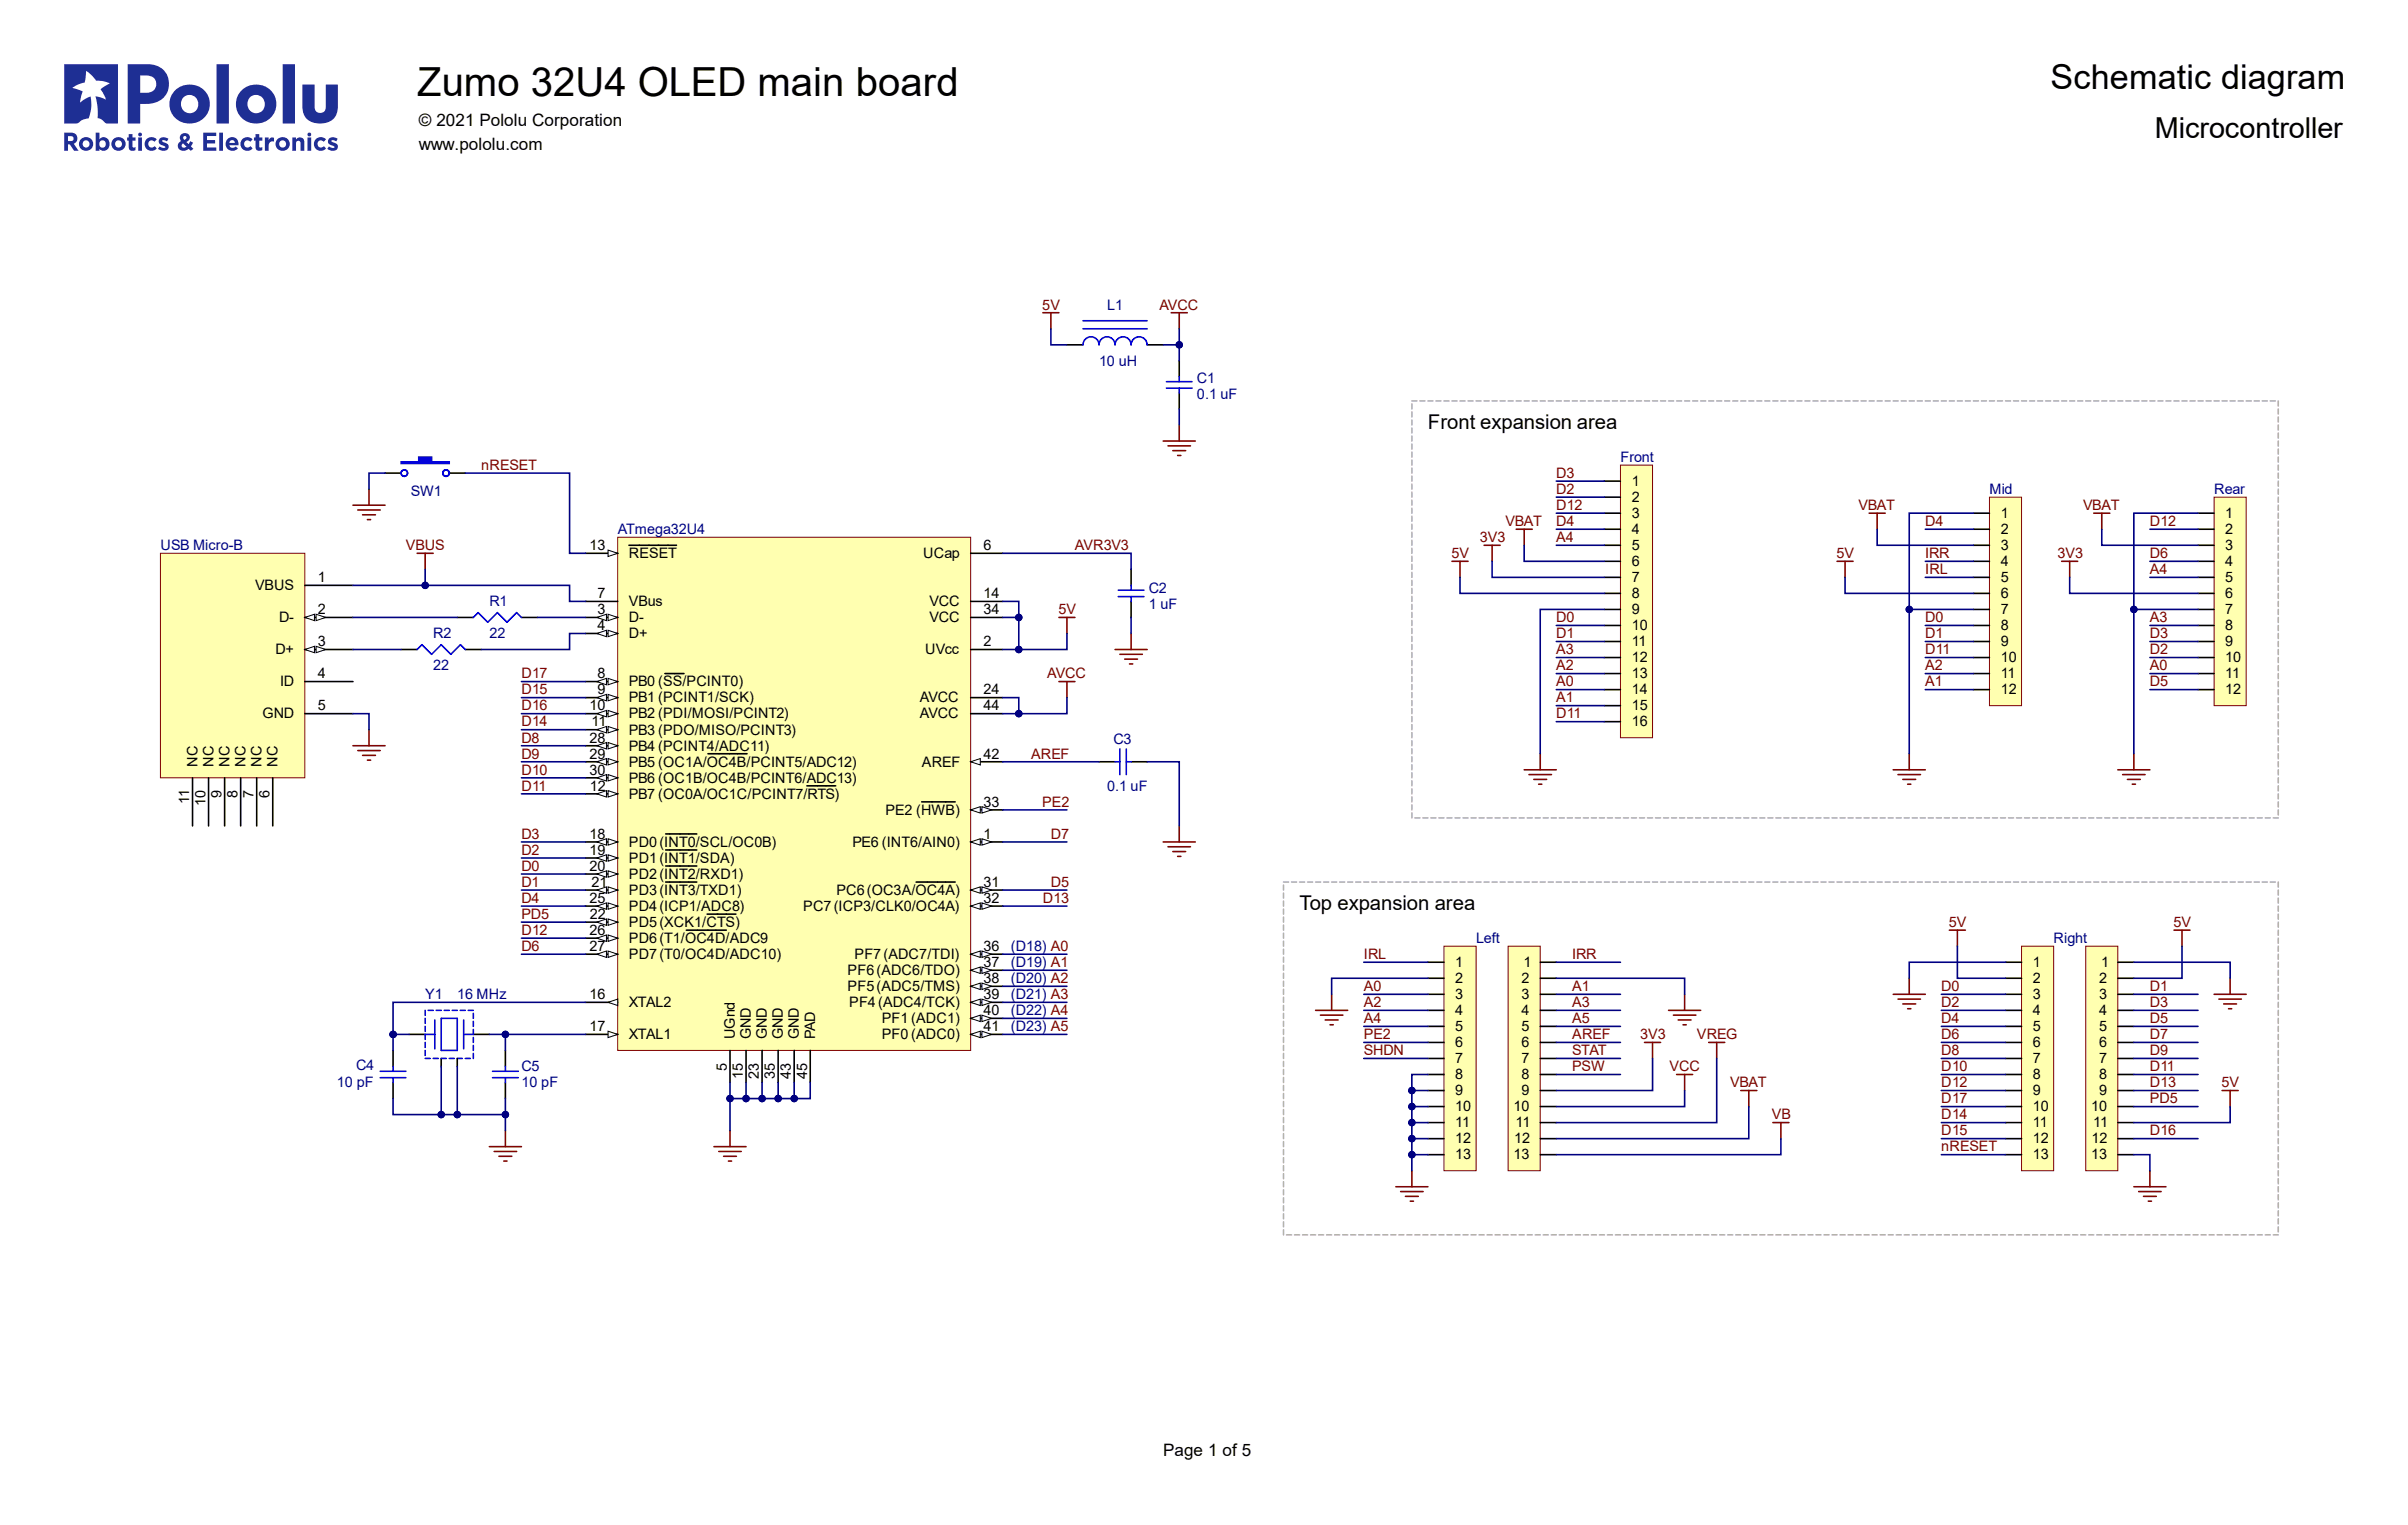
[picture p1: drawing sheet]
<svg xmlns="http://www.w3.org/2000/svg" width="381mm" height="241mm" viewBox="0 0 381 241" stroke-linecap="round" stroke-linejoin="round" font-family="sans-serif">
<defs><g id="words">
<text font-size="9.4" fill="#1e2f94" x="10.2" y="19.5">R</text>
<text font-size="6.3" x="66" y="15.1">Zumo 32U4 OLED main board</text>
<text font-size="5.4" x="324.4" y="14">Schematic diagram</text>
<text font-size="4.6" x="340.9" y="21.9">Microcontroller</text>
<g font-size="3.2">
<text x="225.9" y="67.8">Front expansion area</text>
<text x="205.6" y="144">Top expansion area</text>
</g>
<g font-size="2.7">
<text x="66.3" y="23.8">www.pololu.com</text>
<text x="66.3" y="20">© 2021 Pololu Corporation</text>
<text x="184" y="230.3">Page 1 of 5</text>
</g>
<g font-size="2.3" fill="#800000">
<text x="164.9" y="49">5V</text>
<text x="183.5" y="49">AVCC</text>
<text x="76.2" y="74.4">nRESET</text>
<text x="246.2" y="75.6">D3</text>
<text x="238.2" y="83.2">VBAT</text>
<text x="246.2" y="78.2">D2</text>
<text x="246.2" y="83.2">D4</text>
<text x="246.2" y="80.7">D12</text>
<text x="294" y="80.7">VBAT</text>
<text x="304.6" y="83.2">D4</text>
<text x="329.6" y="80.7">VBAT</text>
<text x="340.2" y="83.2">D12</text>
<text x="64.2" y="87">VBUS</text>
<text x="170.1" y="87">AVR3V3</text>
<text x="229.7" y="88.3">5V</text>
<text x="234.1" y="85.8">3V3</text>
<text x="246.2" y="85.8">A4</text>
<text x="290.6" y="88.3">5V</text>
<text x="304.6" y="88.3">IRR</text>
<text x="325.5" y="88.3">3V3</text>
<text x="340.2" y="88.3">D6</text>
<text x="304.6" y="90.8">IRL</text>
<text x="340.2" y="90.8">A4</text>
<text x="167.5" y="97.2">5V</text>
<text x="246.2" y="98.5">D0</text>
<text x="246.2" y="101">D1</text>
<text x="304.6" y="98.5">D0</text>
<text x="304.6" y="101">D1</text>
<text x="340.2" y="101">D3</text>
<text x="340.2" y="98.5">A3</text>
<text x="82.5" y="107.3">D17</text>
<text x="165.7" y="107.3">AVCC</text>
<text x="246.2" y="106.1">A2</text>
<text x="246.2" y="103.5">A3</text>
<text x="304.6" y="103.5">D11</text>
<text x="304.6" y="106.1">A2</text>
<text x="340.2" y="103.5">D2</text>
<text x="340.2" y="106.1">A0</text>
<text x="82.5" y="112.4">D16</text>
<text x="82.5" y="109.9">D15</text>
<text x="246.2" y="108.6">A0</text>
<text x="246.2" y="113.7">D11</text>
<text x="246.2" y="111.1">A1</text>
<text x="304.6" y="108.6">A1</text>
<text x="340.2" y="108.6">D5</text>
<text x="82.5" y="115">D14</text>
<text x="82.5" y="117.5">D8</text>
<text x="82.5" y="120">D9</text>
<text x="82.5" y="122.6">D10</text>
<text x="82.5" y="125.1">D11</text>
<text x="163.1" y="120">AREF</text>
<text x="164.9" y="127.6">PE2</text>
<text x="82.5" y="132.7">D3</text>
<text x="82.5" y="135.3">D2</text>
<text x="82.5" y="137.8">D0</text>
<text x="166.3" y="132.7">D7</text>
<text x="82.5" y="140.3">D1</text>
<text x="82.5" y="142.9">D4</text>
<text x="165" y="142.9">D13</text>
<text x="166.3" y="140.3">D5</text>
<text x="82.5" y="145.4">PD5</text>
<text x="82.5" y="147.9">D12</text>
<text x="308.3" y="146.7">5V</text>
<text x="343.9" y="146.7">5V</text>
<text x="82.5" y="150.5">D6</text>
<text x="215.8" y="151.7">IRL</text>
<text x="248.8" y="151.7">IRR</text>
<text x="215.8" y="156.8">A0</text>
<text x="215.8" y="159.4">A2</text>
<text x="215.8" y="161.9">A4</text>
<text x="248.8" y="156.8">A1</text>
<text x="248.8" y="159.4">A3</text>
<text x="248.8" y="161.9">A5</text>
<text x="307.2" y="156.8">D0</text>
<text x="307.2" y="159.4">D2</text>
<text x="307.2" y="161.9">D4</text>
<text x="340.2" y="156.8">D1</text>
<text x="340.2" y="159.4">D3</text>
<text x="340.2" y="161.9">D5</text>
<text x="215.8" y="167">SHDN</text>
<text x="215.8" y="164.4">PE2</text>
<text x="248.8" y="167">STAT</text>
<text x="248.8" y="164.4">AREF</text>
<text x="259.5" y="164.4">3V3</text>
<text x="268.5" y="164.4">VREG</text>
<text x="307.2" y="164.4">D6</text>
<text x="307.2" y="167">D8</text>
<text x="340.2" y="164.4">D7</text>
<text x="340.2" y="167">D9</text>
<text x="248.8" y="169.5">PSW</text>
<text x="264.2" y="169.5">VCC</text>
<text x="273.7" y="172">VBAT</text>
<text x="307.2" y="169.5">D10</text>
<text x="307.2" y="172">D12</text>
<text x="340.2" y="169.5">D11</text>
<text x="340.2" y="172">D13</text>
<text x="351.5" y="172">5V</text>
<text x="280.3" y="177.1">VB</text>
<text x="307.2" y="177.1">D14</text>
<text x="307.2" y="179.7">D15</text>
<text x="307.2" y="174.6">D17</text>
<text x="340.2" y="179.7">D16</text>
<text x="340.2" y="174.6">PD5</text>
<text x="307.2" y="182.2">nRESET</text>
</g>
<g font-size="2.3" fill="#000080">
<text x="175.2" y="49">L1</text>
<text x="173.9" y="57.9">10 uH</text>
<text x="189.4" y="63.2">0.1 uF</text>
<text x="189.4" y="60.6">C1</text>
<text x="256.4" y="73.1">Front</text>
<text x="65" y="78.4">SW1</text>
<text x="314.8" y="78.2">Mid</text>
<text x="350.3" y="78.2">Rear</text>
<text x="25.4" y="87">USB Micro-B</text>
<text x="97.7" y="84.5">ATmega32U4</text>
<text x="77.4" y="95.9">R1</text>
<text x="181.8" y="93.9">C2</text>
<text x="68.5" y="101">R2</text>
<text x="77.4" y="101">22</text>
<text x="181.8" y="96.4">1 uF</text>
<text x="68.5" y="106.1">22</text>
<text x="176.2" y="117.7">C3</text>
<text x="175.2" y="125.1">0.1 uF</text>
<text x="233.5" y="149.2">Left</text>
<text x="324.9" y="149.2">Right</text>
<text x="159.9" y="150.5">(D18) A0</text>
<text x="159.9" y="153">(D19) A1</text>
<text x="159.9" y="155.6">(D20) A2</text>
<text x="67.3" y="158.1">Y1</text>
<text x="72.3" y="158.1">16 MHz</text>
<text x="159.9" y="158.1">(D21) A3</text>
<text x="159.9" y="160.6">(D22) A4</text>
<text x="159.9" y="163.2">(D23) A5</text>
<text x="53.3" y="172">10 pF</text>
<text x="56.4" y="169.3">C4</text>
<text x="82.5" y="172">10 pF</text>
<text x="82.5" y="169.5">C5</text>
</g>
<g font-size="2.3">
<text x="258.2" y="76.9">1</text>
<text x="258.2" y="79.4">2</text>
<text x="258.2" y="82">3</text>
<text x="316.6" y="82">1</text>
<text x="352.1" y="82">1</text>
<text x="93.2" y="87">13</text>
<text x="99.5" y="88.3">RESET</text>
<text x="146.1" y="88.3">UCap</text>
<text x="155.6" y="87">6</text>
<text x="258.2" y="84.5">4</text>
<text x="258.2" y="87">5</text>
<text x="258.2" y="89.6">6</text>
<text x="316.6" y="84.5">2</text>
<text x="316.6" y="89.6">4</text>
<text x="316.6" y="87">3</text>
<text x="352.1" y="84.5">2</text>
<text x="352.1" y="89.6">4</text>
<text x="352.1" y="87">3</text>
<text x="40.4" y="93.4">VBUS</text>
<text x="50.3" y="92.1">1</text>
<text x="94.5" y="94.7">7</text>
<text x="99.5" y="95.9">VBus</text>
<text x="147.1" y="95.9">VCC</text>
<text x="155.6" y="94.7">14</text>
<text x="258.2" y="92.1">7</text>
<text x="258.2" y="94.7">8</text>
<text x="316.6" y="92.1">5</text>
<text x="316.6" y="94.7">6</text>
<text x="352.1" y="92.1">5</text>
<text x="352.1" y="94.7">6</text>
<text x="44.2" y="98.5">D-</text>
<text x="50.3" y="97.2">2</text>
<text x="94.5" y="97.2">3</text>
<text x="94.5" y="99.7">4</text>
<text x="99.5" y="98.5">D-</text>
<text x="99.5" y="101">D+</text>
<text x="147.1" y="98.5">VCC</text>
<text x="155.6" y="97.2">34</text>
<text x="258.2" y="97.2">9</text>
<text x="258.2" y="99.7">10</text>
<text x="316.6" y="97.2">7</text>
<text x="316.6" y="99.7">8</text>
<text x="352.1" y="97.2">7</text>
<text x="352.1" y="99.7">8</text>
<text x="43.6" y="103.5">D+</text>
<text x="50.3" y="102.3">3</text>
<text x="50.3" y="107.3">4</text>
<text x="94.5" y="107.3">8</text>
<text x="146.4" y="103.5">UVcc</text>
<text x="155.6" y="102.3">2</text>
<text x="258.2" y="102.3">11</text>
<text x="258.2" y="104.8">12</text>
<text x="258.2" y="107.3">13</text>
<text x="316.6" y="102.3">9</text>
<text x="316.6" y="104.8">10</text>
<text x="316.6" y="107.3">11</text>
<text x="352.1" y="102.3">9</text>
<text x="352.1" y="104.8">10</text>
<text x="352.1" y="107.3">11</text>
<text x="41.5" y="113.7">GND</text>
<text x="44.3" y="108.6">ID</text>
<text x="50.3" y="112.4">5</text>
<text x="93.2" y="112.4">10</text>
<text x="94.5" y="109.9">9</text>
<text x="99.5" y="108.6">PB0 (SS/PCINT0)</text>
<text x="99.5" y="111.1">PB1 (PCINT1/SCK)</text>
<text x="99.5" y="113.7">PB2 (PDI/MOSI/PCINT2)</text>
<text x="145.5" y="111.1">AVCC</text>
<text x="145.5" y="113.7">AVCC</text>
<text x="155.6" y="109.9">24</text>
<text x="155.6" y="112.4">44</text>
<text x="258.2" y="109.9">14</text>
<text x="258.2" y="112.4">15</text>
<text x="316.6" y="109.9">12</text>
<text x="352.1" y="109.9">12</text>
<text x="93.2" y="117.5">28</text>
<text x="93.6" y="115">11</text>
<text x="99.5" y="116.2">PB3 (PDO/MISO/PCINT3)</text>
<text x="99.5" y="118.8">PB4 (PCINT4/ADC11)</text>
<text x="258.2" y="115">16</text>
<text x="31.2" y="121.3" transform="rotate(-90 31.2 121.3)">NC</text>
<text x="33.8" y="121.3" transform="rotate(-90 33.8 121.3)">NC</text>
<text x="36.3" y="121.3" transform="rotate(-90 36.3 121.3)">NC</text>
<text x="38.8" y="121.3" transform="rotate(-90 38.8 121.3)">NC</text>
<text x="41.4" y="121.3" transform="rotate(-90 41.4 121.3)">NC</text>
<text x="43.9" y="121.3" transform="rotate(-90 43.9 121.3)">NC</text>
<text x="93.2" y="120">29</text>
<text x="93.2" y="122.6">30</text>
<text x="93.3" y="125.1">12</text>
<text x="99.5" y="121.3">PB5 (OC1A/OC4B/PCINT5/ADC12)</text>
<text x="99.5" y="123.8">PB6 (OC1B/OC4B/PCINT6/ADC13)</text>
<text x="145.9" y="121.3">AREF</text>
<text x="155.6" y="120">42</text>
<text x="30" y="127.2" transform="rotate(-90 30 127.2)">11</text>
<text x="32.5" y="127.6" transform="rotate(-90 32.5 127.6)">10</text>
<text x="35" y="126.3" transform="rotate(-90 35 126.3)">9</text>
<text x="37.6" y="126.3" transform="rotate(-90 37.6 126.3)">8</text>
<text x="40.1" y="126.3" transform="rotate(-90 40.1 126.3)">7</text>
<text x="42.6" y="126.3" transform="rotate(-90 42.6 126.3)">6</text>
<text x="99.5" y="126.4">PB7 (OC0A/OC1C/PCINT7/RTS)</text>
<text x="140.1" y="128.9">PE2 (HWB)</text>
<text x="155.6" y="127.6">33</text>
<text x="93.2" y="137.8">20</text>
<text x="93.2" y="132.7">18</text>
<text x="93.2" y="135.3">19</text>
<text x="99.5" y="134">PD0(INT0/SCL/OC0B)</text>
<text x="99.5" y="136.5">PD1(INT1/SDA)</text>
<text x="134.9" y="134">PE6 (INT6/AIN0)</text>
<text x="155.6" y="132.7">1</text>
<text x="93.2" y="142.9">25</text>
<text x="93.6" y="140.3">21</text>
<text x="99.5" y="139.1">PD2(INT2/RXD1)</text>
<text x="99.5" y="141.6">PD3(INT3/TXD1)</text>
<text x="132.3" y="141.6">PC6(OC3A/OC4A)</text>
<text x="155.6" y="140.3">31</text>
<text x="155.6" y="142.9">32</text>
<text x="93.2" y="147.9">26</text>
<text x="93.3" y="145.4">22</text>
<text x="99.5" y="146.7">PD5(XCK1/CTS)</text>
<text x="99.5" y="144.1">PD4(ICP1/ADC8)</text>
<text x="99.5" y="149.2">PD6(T1/OC4D/ADC9</text>
<text x="127.1" y="144.1">PC7(ICP3/CLK0/OC4A)</text>
<text x="93.2" y="150.5">27</text>
<text x="99.5" y="151.7">PD7(T0/OC4D/ADC10)</text>
<text x="134.1" y="154.3">PF6(ADC6/TDO)</text>
<text x="135.2" y="151.7">PF7(ADC7/TDI)</text>
<text x="155.6" y="150.5">36</text>
<text x="155.6" y="153">37</text>
<text x="155.6" y="155.6">38</text>
<text x="230.2" y="153">1</text>
<text x="230.2" y="155.6">2</text>
<text x="240.7" y="155.6">2</text>
<text x="241.1" y="153">1</text>
<text x="321.6" y="153">1</text>
<text x="321.6" y="155.6">2</text>
<text x="332.1" y="155.6">2</text>
<text x="332.5" y="153">1</text>
<text x="93.2" y="158.1">16</text>
<text x="99.5" y="159.4">XTAL2</text>
<text x="134.1" y="156.8">PF5(ADC5/TMS)</text>
<text x="134.4" y="159.4">PF4(ADC4/TCK)</text>
<text x="139.5" y="161.9">PF1 (ADC1)</text>
<text x="155.6" y="158.1">39</text>
<text x="155.6" y="160.6">40</text>
<text x="230.2" y="160.6">4</text>
<text x="230.2" y="158.1">3</text>
<text x="240.7" y="160.6">4</text>
<text x="240.7" y="158.1">3</text>
<text x="321.6" y="160.6">4</text>
<text x="321.6" y="158.1">3</text>
<text x="332.1" y="160.6">4</text>
<text x="332.1" y="158.1">3</text>
<text x="93.2" y="163.2">17</text>
<text x="99.5" y="164.4">XTAL1</text>
<text x="116.3" y="164.4" transform="rotate(-90 116.3 164.4)">UGnd</text>
<text x="118.8" y="164.4" transform="rotate(-90 118.8 164.4)">GND</text>
<text x="121.3" y="164.4" transform="rotate(-90 121.3 164.4)">GND</text>
<text x="123.9" y="164.4" transform="rotate(-90 123.9 164.4)">GND</text>
<text x="126.4" y="164.4" transform="rotate(-90 126.4 164.4)">GND</text>
<text x="129" y="164.4" transform="rotate(-90 129 164.4)">PAD</text>
<text x="139.5" y="164.4">PF0 (ADC0)</text>
<text x="155.6" y="163.2">41</text>
<text x="230.2" y="163.2">5</text>
<text x="230.2" y="165.7">6</text>
<text x="240.7" y="163.2">5</text>
<text x="240.7" y="165.7">6</text>
<text x="321.6" y="163.2">5</text>
<text x="321.6" y="165.7">6</text>
<text x="332.1" y="163.2">5</text>
<text x="332.1" y="165.7">6</text>
<text x="115" y="169.4" transform="rotate(-90 115 169.4)">5</text>
<text x="117.5" y="170.7" transform="rotate(-90 117.5 170.7)">15</text>
<text x="120.1" y="170.7" transform="rotate(-90 120.1 170.7)">23</text>
<text x="122.6" y="170.7" transform="rotate(-90 122.6 170.7)">35</text>
<text x="125.1" y="170.7" transform="rotate(-90 125.1 170.7)">43</text>
<text x="127.7" y="170.7" transform="rotate(-90 127.7 170.7)">45</text>
<text x="230.2" y="168.2">7</text>
<text x="230.2" y="170.8">8</text>
<text x="230.2" y="173.3">9</text>
<text x="240.7" y="168.2">7</text>
<text x="240.7" y="170.8">8</text>
<text x="240.7" y="173.3">9</text>
<text x="321.6" y="168.2">7</text>
<text x="321.6" y="170.8">8</text>
<text x="321.6" y="173.3">9</text>
<text x="332.1" y="168.2">7</text>
<text x="332.1" y="170.8">8</text>
<text x="332.1" y="173.3">9</text>
<text x="230.2" y="175.9">10</text>
<text x="230.2" y="178.4">11</text>
<text x="239.5" y="175.9">10</text>
<text x="239.8" y="178.4">11</text>
<text x="321.6" y="175.9">10</text>
<text x="321.6" y="178.4">11</text>
<text x="330.9" y="175.9">10</text>
<text x="331.2" y="178.4">11</text>
<text x="230.2" y="180.9">12</text>
<text x="230.2" y="183.5">13</text>
<text x="239.5" y="183.5">13</text>
<text x="239.6" y="180.9">12</text>
<text x="321.6" y="180.9">12</text>
<text x="321.6" y="183.5">13</text>
<text x="330.9" y="183.5">13</text>
<text x="330.9" y="180.9">12</text>
</g>
<g font-size="1.1">
<text x="47.6" y="103">PIJ203</text>
<text x="92.1" y="108">PIU108</text>
<text x="153.1" y="133.4">PIU101</text>
</g>
</g></defs>
<path d="M97.7 85h55.9v81.2h-55.9z" fill-rule="evenodd" fill="#ffffb0"/>
<path d="M97.7 85h55.9v81.2h-55.9z" fill="none" stroke="#800000" stroke-width=".16"/>
<path d="M92.7 97.7h5M153.6 102.8h5.1M153.6 133.2h5.1" fill="none" stroke="#000" stroke-width=".25"/>
<path d="M96.2 97.2l1.5 .5-1.5 .5z" fill="#f8fcff"/>
<path d="M96.2 97.2l1.5 .5-1.5 .5z" fill="none" stroke="#000" stroke-width=".16"/>
<path d="M94.4 97.7l1.6-.5v1z" fill="#f8fcff"/>
<path d="M94.4 97.7l1.6-.5v1z" fill="none" stroke="#000" stroke-width=".16"/>
<path d="M92.7 100.2h5" fill="none" stroke="#000" stroke-width=".25"/>
<path d="M96.2 99.7l1.5 .5-1.5 .5z" fill="#f8fcff"/>
<path d="M96.2 99.7l1.5 .5-1.5 .5z" fill="none" stroke="#000" stroke-width=".16"/>
<path d="M94.4 100.2l1.6-.5v1z" fill="#f8fcff"/>
<path d="M94.4 100.2l1.6-.5v1z" fill="none" stroke="#000" stroke-width=".16"/>
<path d="M92.7 95.2h5M153.6 87.5h5.1M92.7 107.8h5M92.7 110.4h5M105.2 106.6h3M115.5 166.2v5.1" fill="none" stroke="#000" stroke-width=".25"/>
<path d="M96.2 109.9l1.5 .5-1.5 .5z" fill="#f8fcff"/>
<path d="M96.2 109.9l1.5 .5-1.5 .5z" fill="none" stroke="#000" stroke-width=".16"/>
<path d="M94.4 110.4l1.6-.5v1z" fill="#f8fcff"/>
<path d="M94.4 110.4l1.6-.5v1z" fill="none" stroke="#000" stroke-width=".16"/>
<path d="M92.7 112.9h5" fill="none" stroke="#000" stroke-width=".25"/>
<path d="M96.2 112.4l1.5 .5-1.5 .5z" fill="#f8fcff"/>
<path d="M96.2 112.4l1.5 .5-1.5 .5z" fill="none" stroke="#000" stroke-width=".16"/>
<path d="M94.4 112.9l1.6-.5v1z" fill="#f8fcff"/>
<path d="M94.4 112.9l1.6-.5v1z" fill="none" stroke="#000" stroke-width=".16"/>
<path d="M92.7 115.5h5" fill="none" stroke="#000" stroke-width=".25"/>
<path d="M96.2 115l1.5 .5-1.5 .5z" fill="#f8fcff"/>
<path d="M96.2 115l1.5 .5-1.5 .5z" fill="none" stroke="#000" stroke-width=".16"/>
<path d="M94.4 115.5l1.6-.5v1z" fill="#f8fcff"/>
<path d="M94.4 115.5l1.6-.5v1z" fill="none" stroke="#000" stroke-width=".16"/>
<path d="M92.7 125.6h5" fill="none" stroke="#000" stroke-width=".25"/>
<path d="M96.2 125.1l1.5 .5-1.5 .5z" fill="#f8fcff"/>
<path d="M96.2 125.1l1.5 .5-1.5 .5z" fill="none" stroke="#000" stroke-width=".16"/>
<path d="M94.4 125.6l1.6-.5v1z" fill="#f8fcff"/>
<path d="M94.4 125.6l1.6-.5v1z" fill="none" stroke="#000" stroke-width=".16"/>
<path d="M92.7 87.5h5M127.7 124.3h4.5" fill="none" stroke="#000" stroke-width=".25"/>
<path d="M96.2 87l1.5 .5-1.5 .6z" fill="#f8fcff"/>
<path d="M96.2 87l1.5 .5-1.5 .6z" fill="none" stroke="#000" stroke-width=".16"/>
<path d="M99.5 86.3h7.5M153.6 95.2h5.1M92.7 158.6h5M118 166.2v5.1" fill="none" stroke="#000" stroke-width=".25"/>
<path d="M96.2 158.6l1.5-.5v1z" fill="#f8fcff"/>
<path d="M96.2 158.6l1.5-.5v1z" fill="none" stroke="#000" stroke-width=".16"/>
<path d="M92.7 163.7h5" fill="none" stroke="#000" stroke-width=".25"/>
<path d="M96.2 163.2l1.5 .5-1.5 .5z" fill="#f8fcff"/>
<path d="M96.2 163.2l1.5 .5-1.5 .5z" fill="none" stroke="#000" stroke-width=".16"/>
<path d="M92.7 133.2h5" fill="none" stroke="#000" stroke-width=".25"/>
<path d="M96.2 132.7l1.5 .5-1.5 .5z" fill="#f8fcff"/>
<path d="M96.2 132.7l1.5 .5-1.5 .5z" fill="none" stroke="#000" stroke-width=".16"/>
<path d="M94.4 133.2l1.6-.5v1z" fill="#f8fcff"/>
<path d="M94.4 133.2l1.6-.5v1z" fill="none" stroke="#000" stroke-width=".16"/>
<path d="M92.7 135.8h5M105.3 132h4.9" fill="none" stroke="#000" stroke-width=".25"/>
<path d="M96.2 135.3l1.5 .5-1.5 .5z" fill="#f8fcff"/>
<path d="M96.2 135.3l1.5 .5-1.5 .5z" fill="none" stroke="#000" stroke-width=".16"/>
<path d="M94.4 135.8l1.6-.5v1z" fill="#f8fcff"/>
<path d="M94.4 135.8l1.6-.5v1z" fill="none" stroke="#000" stroke-width=".16"/>
<path d="M92.7 138.3h5M105.3 134.5h4.9" fill="none" stroke="#000" stroke-width=".25"/>
<path d="M96.2 137.8l1.5 .5-1.5 .5z" fill="#f8fcff"/>
<path d="M96.2 137.8l1.5 .5-1.5 .5z" fill="none" stroke="#000" stroke-width=".16"/>
<path d="M94.4 138.3l1.6-.5v1z" fill="#f8fcff"/>
<path d="M94.4 138.3l1.6-.5v1z" fill="none" stroke="#000" stroke-width=".16"/>
<path d="M105.3 137h4.9M92.7 140.8h5" fill="none" stroke="#000" stroke-width=".25"/>
<path d="M96.2 140.3l1.5 .5-1.5 .5z" fill="#f8fcff"/>
<path d="M96.2 140.3l1.5 .5-1.5 .5z" fill="none" stroke="#000" stroke-width=".16"/>
<path d="M94.4 140.8l1.6-.5v1z" fill="#f8fcff"/>
<path d="M94.4 140.8l1.6-.5v1z" fill="none" stroke="#000" stroke-width=".16"/>
<path d="M105.3 139.6h4.9M92.7 145.9h5" fill="none" stroke="#000" stroke-width=".25"/>
<path d="M96.2 145.4l1.5 .5-1.5 .5z" fill="#f8fcff"/>
<path d="M96.2 145.4l1.5 .5-1.5 .5z" fill="none" stroke="#000" stroke-width=".16"/>
<path d="M94.4 145.9l1.6-.5v1z" fill="#f8fcff"/>
<path d="M94.4 145.9l1.6-.5v1z" fill="none" stroke="#000" stroke-width=".16"/>
<path d="M153.6 110.4h5.1M92.7 143.4h5M111.9 144.6h4.5M120.6 166.2v5.1" fill="none" stroke="#000" stroke-width=".25"/>
<path d="M96.2 142.9l1.5 .5-1.5 .5z" fill="#f8fcff"/>
<path d="M96.2 142.9l1.5 .5-1.5 .5z" fill="none" stroke="#000" stroke-width=".16"/>
<path d="M94.4 143.4l1.6-.5v1z" fill="#f8fcff"/>
<path d="M94.4 143.4l1.6-.5v1z" fill="none" stroke="#000" stroke-width=".16"/>
<path d="M92.7 148.4h5" fill="none" stroke="#000" stroke-width=".25"/>
<path d="M96.2 147.9l1.5 .5-1.5 .6z" fill="#f8fcff"/>
<path d="M96.2 147.9l1.5 .5-1.5 .6z" fill="none" stroke="#000" stroke-width=".16"/>
<path d="M94.4 148.4l1.6-.5v1.1z" fill="#f8fcff"/>
<path d="M94.4 148.4l1.6-.5v1.1z" fill="none" stroke="#000" stroke-width=".16"/>
<path d="M92.7 151h5M108.6 147.2h6.3" fill="none" stroke="#000" stroke-width=".25"/>
<path d="M96.2 150.5l1.5 .5-1.5 .5z" fill="#f8fcff"/>
<path d="M96.2 150.5l1.5 .5-1.5 .5z" fill="none" stroke="#000" stroke-width=".16"/>
<path d="M94.4 151l1.6-.5v1z" fill="#f8fcff"/>
<path d="M94.4 151l1.6-.5v1z" fill="none" stroke="#000" stroke-width=".16"/>
<path d="M92.7 118h5" fill="none" stroke="#000" stroke-width=".25"/>
<path d="M96.2 117.5l1.5 .5-1.5 .5z" fill="#f8fcff"/>
<path d="M96.2 117.5l1.5 .5-1.5 .5z" fill="none" stroke="#000" stroke-width=".16"/>
<path d="M94.4 118l1.6-.5v1z" fill="#f8fcff"/>
<path d="M94.4 118l1.6-.5v1z" fill="none" stroke="#000" stroke-width=".16"/>
<path d="M92.7 120.5h5" fill="none" stroke="#000" stroke-width=".25"/>
<path d="M96.2 120l1.5 .5-1.5 .5z" fill="#f8fcff"/>
<path d="M96.2 120l1.5 .5-1.5 .5z" fill="none" stroke="#000" stroke-width=".16"/>
<path d="M94.4 120.5l1.6-.5v1z" fill="#f8fcff"/>
<path d="M94.4 120.5l1.6-.5v1z" fill="none" stroke="#000" stroke-width=".16"/>
<path d="M112 119.3h6.2M92.7 123.1h5" fill="none" stroke="#000" stroke-width=".25"/>
<path d="M96.2 122.6l1.5 .5-1.5 .5z" fill="#f8fcff"/>
<path d="M96.2 122.6l1.5 .5-1.5 .5z" fill="none" stroke="#000" stroke-width=".16"/>
<path d="M94.4 123.1l1.6-.5v1z" fill="#f8fcff"/>
<path d="M94.4 123.1l1.6-.5v1z" fill="none" stroke="#000" stroke-width=".16"/>
<path d="M153.6 140.8h5.1" fill="none" stroke="#000" stroke-width=".25"/>
<path d="M153.6 140.8l1.5-.5v1z" fill="#f8fcff"/>
<path d="M153.6 140.8l1.5-.5v1z" fill="none" stroke="#000" stroke-width=".16"/>
<path d="M155.4 140.3l1.5 .5-1.5 .5z" fill="#f8fcff"/>
<path d="M155.4 140.3l1.5 .5-1.5 .5z" fill="none" stroke="#000" stroke-width=".16"/>
<path d="M144.9 139.6h6.2M153.6 143.4h5.1" fill="none" stroke="#000" stroke-width=".25"/>
<path d="M153.6 143.4l1.5-.5v1z" fill="#f8fcff"/>
<path d="M153.6 143.4l1.5-.5v1z" fill="none" stroke="#000" stroke-width=".16"/>
<path d="M155.4 142.9l1.5 .5-1.5 .5z" fill="#f8fcff"/>
<path d="M155.4 142.9l1.5 .5-1.5 .5z" fill="none" stroke="#000" stroke-width=".16"/>
<path d="M153.6 128.1h5.1" fill="none" stroke="#000" stroke-width=".25"/>
<path d="M153.6 128.1l1.5-.5v1.1z" fill="#f8fcff"/>
<path d="M153.6 128.1l1.5-.5v1.1z" fill="none" stroke="#000" stroke-width=".16"/>
<path d="M155.4 127.6l1.5 .5-1.5 .6z" fill="#f8fcff"/>
<path d="M155.4 127.6l1.5 .5-1.5 .6z" fill="none" stroke="#000" stroke-width=".16"/>
<path d="M153.6 97.7h5.1M145.8 126.9h5.3M153.6 151h5.1M123.1 166.2v5.1" fill="none" stroke="#000" stroke-width=".25"/>
<path d="M153.6 151l1.5-.5v1z" fill="#f8fcff"/>
<path d="M153.6 151l1.5-.5v1z" fill="none" stroke="#000" stroke-width=".16"/>
<path d="M155.4 150.5l1.5 .5-1.5 .5z" fill="#f8fcff"/>
<path d="M155.4 150.5l1.5 .5-1.5 .5z" fill="none" stroke="#000" stroke-width=".16"/>
<path d="M153.6 153.5h5.1" fill="none" stroke="#000" stroke-width=".25"/>
<path d="M153.6 153.5l1.5-.5v1z" fill="#f8fcff"/>
<path d="M153.6 153.5l1.5-.5v1z" fill="none" stroke="#000" stroke-width=".16"/>
<path d="M155.4 153l1.5 .5-1.5 .5z" fill="#f8fcff"/>
<path d="M155.4 153l1.5 .5-1.5 .5z" fill="none" stroke="#000" stroke-width=".16"/>
<path d="M153.6 156.1h5.1" fill="none" stroke="#000" stroke-width=".25"/>
<path d="M153.6 156.1l1.5-.5v1z" fill="#f8fcff"/>
<path d="M153.6 156.1l1.5-.5v1z" fill="none" stroke="#000" stroke-width=".16"/>
<path d="M155.4 155.6l1.5 .5-1.5 .5z" fill="#f8fcff"/>
<path d="M155.4 155.6l1.5 .5-1.5 .5z" fill="none" stroke="#000" stroke-width=".16"/>
<path d="M153.6 158.6h5.1" fill="none" stroke="#000" stroke-width=".25"/>
<path d="M153.6 158.6l1.5-.5v1z" fill="#f8fcff"/>
<path d="M153.6 158.6l1.5-.5v1z" fill="none" stroke="#000" stroke-width=".16"/>
<path d="M155.4 158.1l1.5 .5-1.5 .5z" fill="#f8fcff"/>
<path d="M155.4 158.1l1.5 .5-1.5 .5z" fill="none" stroke="#000" stroke-width=".16"/>
<path d="M153.6 161.1h5.1" fill="none" stroke="#000" stroke-width=".25"/>
<path d="M153.6 161.1l1.5-.5v1z" fill="#f8fcff"/>
<path d="M153.6 161.1l1.5-.5v1z" fill="none" stroke="#000" stroke-width=".16"/>
<path d="M155.4 160.6l1.5 .5-1.5 .5z" fill="#f8fcff"/>
<path d="M155.4 160.6l1.5 .5-1.5 .5z" fill="none" stroke="#000" stroke-width=".16"/>
<path d="M153.6 163.7h5.1" fill="none" stroke="#000" stroke-width=".25"/>
<path d="M153.6 163.7l1.5-.5v1z" fill="#f8fcff"/>
<path d="M153.6 163.7l1.5-.5v1z" fill="none" stroke="#000" stroke-width=".16"/>
<path d="M155.4 163.2l1.5 .5-1.5 .5z" fill="#f8fcff"/>
<path d="M155.4 163.2l1.5 .5-1.5 .5z" fill="none" stroke="#000" stroke-width=".16"/>
<path d="M153.6 120.5h5.1" fill="none" stroke="#000" stroke-width=".25"/>
<path d="M153.6 120.5l1.5-.5v1z" fill="#f8fcff"/>
<path d="M153.6 120.5l1.5-.5v1z" fill="none" stroke="#000" stroke-width=".16"/>
<path d="M153.6 112.9h5.1M125.7 166.2v5.1M128.2 166.2v5.1" fill="none" stroke="#000" stroke-width=".25"/>
<path d="M25.4 87.5h22.8v35.6h-22.8z" fill-rule="evenodd" fill="#ffffb0"/>
<path d="M25.4 87.5h22.8v35.6h-22.8z" fill="none" stroke="#800000" stroke-width=".16"/>
<path d="M48.2 92.6h7.6M48.2 97.7h7.6" fill="none" stroke="#000" stroke-width=".25"/>
<path d="M48.2 97.7l1.6-.5v1z" fill="#f8fcff"/>
<path d="M48.2 97.7l1.6-.5v1z" fill="none" stroke="#000" stroke-width=".16"/>
<path d="M50 97.2l1.5 .5-1.5 .5z" fill="#f8fcff"/>
<path d="M50 97.2l1.5 .5-1.5 .5z" fill="none" stroke="#000" stroke-width=".16"/>
<g fill="none" stroke="#000" stroke-width=".25">
<path d="M168.8 54.6h2.6M181.5 54.6h2.5M186.6 57.1v2.5M60.9 74.9h2.6M71.1 74.9h2.5M186.6 62.2v2.5M72.3 97.7h2.6M82.5 97.7h2.5M179 90.1v2.5M179 95.2v2.5M48.2 102.8h7.6M48.2 107.8h7.6"/>
<path d="M48.2 112.9h7.6M63.5 102.8h2.5M73.6 102.8h2.6M30.5 123.1v7.6M33 123.1v7.6M35.5 123.1v7.6M38.1 123.1v7.6M40.6 123.1v7.6M43.2 123.1v7.6M173.9 120.5h2.5M179 120.5h2.5M62.2 166.2v2.5"/>
<path d="M62.2 171.3v2.5M64.7 163.7h2.6M69.8 167.5v1.2M72.3 167.5v1.2M74.9 163.7h2.5M80 166.2v2.5M80 171.3v2.5"/>
</g>
<g fill="none" stroke="#800000" stroke-width=".25">
<path d="M165 49.5h2.5M166.3 49.5v2.5M185.3 49.5h2.6M186.6 49.5v2.5M184 69.8h5.1M184.8 70.5h3.6M185.6 71.3h2M186.3 72.1h.5M186.6 67.2v2.6M66 87.5h2.5M67.3 87.5v2.6M167.5 97.7h2.6"/>
<path d="M168.8 97.7v2.5M55.8 118h5.1M56.6 118.8h3.6M57.4 119.5h2M58.4 115.5v2.5M167.5 107.8h2.6M168.8 107.8v2.6M176.4 102.8h5.1M177.2 103.5h3.5M178 104.3h2M178.7 105.1h.5M179 100.2v2.6"/>
<path d="M58.1 120.3h.5M184 133.2h5.1M184.8 134h3.6M185.6 134.7h2M186.3 135.5h.5M186.6 130.7v2.5M80 178.9v2.5M115.5 178.9v2.5M77.4 181.4h5.1M78.2 182.2h3.5M78.9 183h2.1M79.7 183.7h.5"/>
<path d="M113 181.4h5M113.7 182.2h3.6M114.5 183h2M115.2 183.7h.6"/>
</g>
<g fill="none" stroke="#00f" stroke-width=".25">
<path d="M171.4 54.6a1.27 1.27 0 0 1 1.2-1.3 1.27 1.27 0 0 1 1.3 1.3 1.27 1.27 0 0 1 1.3-1.3 1.27 1.27 0 0 1 1.2 1.3 1.27 1.27 0 0 1 1.3-1.3 1.27 1.27 0 0 1 1.3 1.3 1.27 1.27 0 0 1 1.2-1.3 1.27 1.27 0 0 1 1.3 1.3M171.4 52h10.1M171.4 50.8h10.1M186.6 59.6v.8M184.6 60.4h4M184.6 61.4h4M186.6 61.4v.8M74.9 97.7l.7-.8 1.6 1.6 1.5-1.6 1.5 1.6 1.5-1.6 .8 .8M176.9 94.4h4.1M176.9 93.4h4.1M179 92.6v.8M179 94.4v.8"/>
<path d="M66 102.8l.8-.8 1.5 1.5 1.5-1.5 1.5 1.5 1.6-1.5 .7 .8M177.2 118.5v4.1M178.2 118.5v4.1M176.4 120.5h.8M178.2 120.5h.8M67.3 159.9v.8M67.7 159.9h.8M69 159.9h.8M70.3 159.9h.8M71.6 159.9h.7M72.8 159.9h.8M74.1 159.9h.8"/>
<path d="M60.2 169.5h4M60.2 170.5h4M62.2 168.7v.8M62.2 170.5v.8M67.3 161.1v.8M67.3 162.4v.8M67.3 164.9v.8M67.3 166.2v.8M67.3 167.5h.8M68.5 167.5h.8M68.8 163.7h-1.5v.8M68.8 161.4v4.6"/>
<path d="M69.8 161.1h2.5v5.1h-2.5zM69.8 167.5h.8M71.1 167.5h.8M72.3 167.5h.8M73.4 161.4v4.6M73.6 167.5h.8M74.9 162.9v.8h-1.5M74.9 160.3v.8M74.9 161.6v.8M74.9 164.1v.8M74.9 165.4v.8M74.9 166.7v.8"/>
<path d="M77.9 169.5h4.1M77.9 170.5h4.1M80 168.7v.8M80 170.5v.8"/>
</g>
<path d="M63.5 73.1h2.8v-.8h2v.8h2.8v.2h-7.6z" fill-rule="evenodd" fill="#00f"/>
<g fill="none" stroke="#00f" stroke-width=".25">
<path d="M63.5 73.1h2.8v-.8h2v.8h2.8v.2h-7.6z"/>
<circle cx="64" cy="74.9" r=".51"/>
<circle cx="70.6" cy="74.9" r=".51"/>
</g>
<g fill="none" stroke="#800000" stroke-width=".25">
<path d="M55.8 79.9h5.1M58.4 77.4v2.5M56.6 80.7h3.6M57.4 81.5h2M58.1 82.2h.5M337.6 119.3v2.5M335.1 121.8h5.1M335.8 122.6h3.6M336.6 123.3h2M337.4 124.1h.5M208.2 159.9h5M210.7 157.3v2.6"/>
<path d="M264 159.9h5.1M266.5 157.3v2.6M299.5 157.3h5.1M300.3 158.1h3.6M301.1 158.9h2M301.8 159.6h.5M302.1 154.8v2.5M308.4 147.2h2.6M309.7 147.2v2.5M344 147.2h2.5M345.2 147.2v2.5M350.3 157.3h5.1"/>
<path d="M351.1 158.1h3.5M351.8 158.9h2.1M352.6 159.6h.5M352.9 154.8v2.5M208.9 160.6h3.6M209.7 161.4h2M210.4 162.1h.6M260.2 164.9h2.5M261.5 164.9v2.6M264.8 160.6h3.5M265.3 170h2.5M265.5 161.4h2.1"/>
<path d="M266.3 162.1h.5M266.5 170v2.6M270.4 164.9h2.5M271.6 164.9v2.6M275.4 172.6h2.6M276.7 172.6v2.5M280.5 177.6h2.5M281.8 177.6v2.6M220.9 187.8h5M221.6 188.5h3.6M222.4 189.3h2M223.1 190.1h.5"/>
<path d="M223.4 185.2v2.6M337.6 187.8h5.1M338.4 188.5h3.5M339.1 189.3h2.1M339.9 190.1h.5M340.2 185.2v2.6"/>
</g>
<path d="M314.8 78.7h5.1v33h-5.1z" fill-rule="evenodd" fill="#ffffb0"/>
<path d="M314.8 78.7h5.1v33h-5.1z" fill="none" stroke="#800000" stroke-width=".16"/>
<path d="M312.2 81.2h2.6M312.2 83.7h2.6M312.2 88.8h2.6M312.2 86.3h2.6M312.2 91.4h2.6M312.2 93.9h2.6M312.2 96.4h2.6M312.2 99h2.6M312.2 101.5h2.6M312.2 104h2.6M312.2 106.6h2.6M312.2 109.1h2.6" fill="none" stroke="#000" stroke-width=".25"/>
<path d="M350.3 78.7h5.1v33h-5.1z" fill-rule="evenodd" fill="#ffffb0"/>
<path d="M350.3 78.7h5.1v33h-5.1z" fill="none" stroke="#800000" stroke-width=".16"/>
<path d="M347.8 81.2h2.5M347.8 83.7h2.5M347.8 88.8h2.5M347.8 86.3h2.5M347.8 91.4h2.5M347.8 93.9h2.5M347.8 96.4h2.5M347.8 99h2.5M347.8 101.5h2.5M347.8 104h2.5M347.8 106.6h2.5M347.8 109.1h2.5" fill="none" stroke="#000" stroke-width=".25"/>
<path d="M290.7 88.8h2.5M291.9 88.8v2.6M326.2 88.8h2.5M327.5 88.8v2.6M302.1 119.3v2.5M299.5 121.8h5.1M300.3 122.6h3.6M301.1 123.3h2M301.8 124.1h.5M351.6 172.6h2.5M352.9 172.6v2.5" fill="none" stroke="#800000" stroke-width=".25"/>
<path d="M319.9 149.7h5v35.5h-5z" fill-rule="evenodd" fill="#ffffb0"/>
<path d="M319.9 149.7h5v35.5h-5z" fill="none" stroke="#800000" stroke-width=".16"/>
<g fill="none" stroke="#000" stroke-width=".25">
<path d="M317.3 152.3h2.6M317.3 154.8h2.6M317.3 159.9h2.6M317.3 157.3h2.6M317.3 162.4h2.6M317.3 164.9h2.6M317.3 167.5h2.6M317.3 170h2.6M317.3 172.6h2.6M317.3 175.1h2.6M317.3 177.6h2.6M317.3 180.2h2.6"/>
<path d="M317.3 182.7h2.6"/>
</g>
<path d="M330 149.7h5.1v35.5h-5.1z" fill-rule="evenodd" fill="#ffffb0"/>
<path d="M330 149.7h5.1v35.5h-5.1z" fill="none" stroke="#800000" stroke-width=".16"/>
<g fill="none" stroke="#000" stroke-width=".25">
<path d="M335.1 152.3h2.5M335.1 154.8h2.5M335.1 159.9h2.5M335.1 157.3h2.5M335.1 162.4h2.5M335.1 164.9h2.5M335.1 167.5h2.5M335.1 170h2.5M335.1 172.6h2.5M335.1 175.1h2.5M335.1 177.6h2.5M335.1 180.2h2.5"/>
<path d="M335.1 182.7h2.5"/>
</g>
<path d="M228.5 149.7h5v35.5h-5z" fill-rule="evenodd" fill="#ffffb0"/>
<path d="M228.5 149.7h5v35.5h-5z" fill="none" stroke="#800000" stroke-width=".16"/>
<g fill="none" stroke="#000" stroke-width=".25">
<path d="M225.9 152.3h2.6M225.9 154.8h2.6M225.9 159.9h2.6M225.9 157.3h2.6M225.9 162.4h2.6M225.9 164.9h2.6M225.9 167.5h2.6M225.9 170h2.6M225.9 172.6h2.6M225.9 175.1h2.6M225.9 177.6h2.6M225.9 180.2h2.6"/>
<path d="M225.9 182.7h2.6"/>
</g>
<path d="M238.6 149.7h5.1v35.5h-5.1z" fill-rule="evenodd" fill="#ffffb0"/>
<path d="M238.6 149.7h5.1v35.5h-5.1z" fill="none" stroke="#800000" stroke-width=".16"/>
<g fill="none" stroke="#000" stroke-width=".25">
<path d="M243.7 152.3h2.5M243.7 154.8h2.5M243.7 159.9h2.5M243.7 157.3h2.5M243.7 162.4h2.5M243.7 164.9h2.5M243.7 167.5h2.5M243.7 170h2.5M243.7 172.6h2.5M243.7 175.1h2.5M243.7 177.6h2.5M243.7 180.2h2.5"/>
<path d="M243.7 182.7h2.5"/>
</g>
<path d="M256.4 73.6h5.1v43.1h-5.1z" fill-rule="evenodd" fill="#ffffb0"/>
<path d="M256.4 73.6h5.1v43.1h-5.1z" fill="none" stroke="#800000" stroke-width=".16"/>
<g fill="none" stroke="#000" stroke-width=".25">
<path d="M253.9 76.1h2.5M253.9 78.7h2.5M253.9 83.7h2.5M253.9 81.2h2.5M253.9 86.3h2.5M253.9 88.8h2.5M253.9 91.4h2.5M253.9 93.9h2.5M253.9 96.4h2.5M253.9 99h2.5M253.9 101.5h2.5M253.9 104h2.5"/>
<path d="M253.9 106.6h2.5M253.9 109.1h2.5M253.9 111.7h2.5M253.9 114.2h2.5"/>
</g>
<g fill="none" stroke="#800000" stroke-width=".25">
<path d="M229.7 88.8h2.6M231 88.8v2.6M234.8 86.3h2.6M236.1 86.3v2.5M239.9 83.7h2.5M241.2 83.7v2.6M295.7 81.2h2.6M297 81.2v2.5M331.3 81.2h2.5M332.5 81.2v2.5M243.7 119.3v2.5M241.2 121.8h5"/>
<path d="M241.9 122.6h3.6M242.7 123.3h2M243.4 124.1h.6"/>
</g>
<g fill="none" stroke="#b0b0b0" stroke-width=".25">
<path d="M223.4 63.4h.8M223.4 63.9v.8M223.4 65.2v.8M223.4 66.5v.7M223.4 67.7v.8M223.4 69v.8M223.4 70.3v.8M223.4 71.5v.8M223.4 72.8v.8M223.4 74.1v.8M223.4 75.3v.8M223.4 76.6v.8"/>
<path d="M223.4 77.9v.8M223.4 79.1v.8M224.7 63.4h.8M225.9 63.4h.8M227.2 63.4h.8M228.5 63.4h.8M229.7 63.4h.8M231 63.4h.8M232.3 63.4h.8M233.5 63.4h.8M234.8 63.4h.8M236.1 63.4h.8"/>
<path d="M237.4 63.4h.7M238.6 63.4h.8M239.9 63.4h.8M241.2 63.4h.8M242.4 63.4h.8M243.7 63.4h.8M245 63.4h.8M246.2 63.4h.8M247.5 63.4h.8M248.8 63.4h.8M250 63.4h.8M251.3 63.4h.8"/>
<path d="M252.6 63.4h.8M253.9 63.4h.7M255.1 63.4h.8M256.4 63.4h.8M257.7 63.4h.8M258.9 63.4h.8M260.2 63.4h.8M261.5 63.4h.8M262.7 63.4h.8M264 63.4h.8M265.3 63.4h.8M266.5 63.4h.8"/>
<path d="M267.8 63.4h.8M269.1 63.4h.8M270.4 63.4h.7M271.6 63.4h.8M272.9 63.4h.8M274.2 63.4h.8M275.4 63.4h.8M276.7 63.4h.8M278 63.4h.8M279.2 63.4h.8M280.5 63.4h.8M281.8 63.4h.8"/>
<path d="M283 63.4h.8M284.3 63.4h.8M285.6 63.4h.8M286.9 63.4h.7M288.1 63.4h.8M289.4 63.4h.8M290.7 63.4h.8M291.9 63.4h.8M293.2 63.4h.8M294.5 63.4h.8M295.7 63.4h.8M297 63.4h.8"/>
<path d="M298.3 63.4h.8M299.5 63.4h.8M300.8 63.4h.8M302.1 63.4h.8M303.4 63.4h.7M304.6 63.4h.8M305.9 63.4h.8M307.2 63.4h.8M308.4 63.4h.8M309.7 63.4h.8M311 63.4h.8M312.2 63.4h.8"/>
<path d="M313.5 63.4h.8M314.8 63.4h.8M316 63.4h.8M317.3 63.4h.8M318.6 63.4h.8M319.9 63.4h.7M321.1 63.4h.8M322.4 63.4h.8M323.7 63.4h.8M324.9 63.4h.8M326.2 63.4h.8M327.5 63.4h.8"/>
<path d="M328.7 63.4h.8M330 63.4h.8M331.3 63.4h.8M332.5 63.4h.8M333.8 63.4h.8M335.1 63.4h.8M336.4 63.4h.7M337.6 63.4h.8M338.9 63.4h.8M340.2 63.4h.8M341.4 63.4h.8M342.7 63.4h.8"/>
<path d="M344 63.4h.8M345.2 63.4h.8M346.5 63.4h.8M347.8 63.4h.8M349 63.4h.9M350.3 63.4h.8M351.6 63.4h.8M352.9 63.4h.8M354.1 63.4h.8M355.4 63.4h.8M356.7 63.4h.8M357.9 63.4h.8"/>
<path d="M359.2 63.4h.8M360.5 63.4v.8M360.5 64.7v.8M360.5 66v.8M360.5 67.2v.9M360.5 68.5v.8M360.5 69.8v.8M360.5 71.1v.8M360.5 72.3v.8M360.5 73.6v.8M360.5 74.9v.8M360.5 76.1v.8"/>
<path d="M360.5 77.4v.8M360.5 78.7v.8M360.5 79.9v.8M223.4 80.4v.8M223.4 81.7v.8M223.4 82.9v.8M223.4 84.2v.8M223.4 85.5v.8M223.4 86.8v.7M223.4 88v.8M223.4 89.3v.8M223.4 90.6v.8"/>
<path d="M223.4 91.8v.8M223.4 93.1v.8M223.4 94.4v.8M223.4 95.6v.8M223.4 96.9v.8M223.4 98.2v.8M223.4 99.4v.8M360.5 81.2v.8M360.5 82.5v.8M360.5 83.7v.8M360.5 85v.8M360.5 86.3v.8"/>
<path d="M360.5 87.5v.9M360.5 88.8v.8M360.5 90.1v.8M360.5 91.4v.8M360.5 92.6v.8M360.5 93.9v.8M360.5 95.2v.8M360.5 96.4v.8M360.5 97.7v.8M360.5 99v.8M223.4 100.7v.8M223.4 102v.8"/>
<path d="M223.4 103.2v.8M223.4 104.5v.8M223.4 105.8v.8M223.4 107.1v.7M223.4 108.3v.8M223.4 109.6v.8M223.4 110.9v.8M223.4 112.1v.8M223.4 113.4v.8M223.4 114.7v.8M223.4 115.9v.8M223.4 117.2v.8"/>
<path d="M223.4 118.5v.8M223.4 119.7v.8M360.5 100.2v.8M360.5 101.5v.8M360.5 102.8v.8M360.5 104v.8M360.5 105.3v.8M360.5 106.6v.8M360.5 107.8v.9M360.5 109.1v.8M360.5 110.4v.8M360.5 111.7v.8"/>
<path d="M360.5 112.9v.8M360.5 114.2v.8M360.5 115.5v.8M360.5 116.7v.8M360.5 118v.8M360.5 119.3v.8M203.1 139.6h.8M204.4 139.6h.7M205.6 139.6h.8M206.9 139.6h.8M208.2 139.6h.8M209.4 139.6h.8"/>
<path d="M210.7 139.6h.8M212 139.6h.8M213.2 139.6h.8M214.5 139.6h.8M215.8 139.6h.8M217 139.6h.8M218.3 139.6h.8M219.6 139.6h.8M220.9 139.6h.7M222.1 139.6h.8M223.4 121v.8M223.4 122.3v.8"/>
<path d="M223.4 123.5v.8M223.4 124.8v.8M223.4 126.1v.8M223.4 127.4v.7M223.4 128.6v.8M223.4 139.6h.8M223.9 129.4h.8M224.7 139.6h.8M225.1 129.4h.8M225.9 139.6h.8M226.4 129.4h.8M227.2 139.6h.8"/>
<path d="M227.7 129.4h.8M228.5 139.6h.8M228.9 129.4h.8M229.7 139.6h.8M230.2 129.4h.8M231 139.6h.8M231.5 129.4h.8M232.3 139.6h.8M232.8 129.4h.7M233.5 139.6h.8M234 129.4h.8M234.8 139.6h.8"/>
<path d="M235.3 129.4h.8M236.1 139.6h.8M236.6 129.4h.8M237.4 139.6h.7M237.8 129.4h.8M238.6 139.6h.8M239.1 129.4h.8M239.9 139.6h.8M240.4 129.4h.8M241.2 139.6h.8M241.6 129.4h.8M242.4 139.6h.8"/>
<path d="M242.9 129.4h.8M243.7 139.6h.8M244.2 129.4h.8M245 139.6h.8M245.4 129.4h.8M246.2 139.6h.8M246.7 129.4h.8M247.5 139.6h.8M248 129.4h.8M248.8 139.6h.8M249.3 129.4h.7M250 139.6h.8"/>
<path d="M250.5 129.4h.8M251.3 139.6h.8M251.8 129.4h.8M252.6 139.6h.8M253.1 129.4h.8M253.9 139.6h.7M254.3 129.4h.8M255.1 139.6h.8M255.6 129.4h.8M256.4 139.6h.8M256.9 129.4h.8M257.7 139.6h.8"/>
<path d="M258.1 129.4h.8M258.9 139.6h.8M259.4 129.4h.8M260.2 139.6h.8M260.7 129.4h.8M261.5 139.6h.8M261.9 129.4h.8M262.7 139.6h.8M263.2 129.4h.8M264 139.6h.8M264.5 129.4h.8M265.3 139.6h.8"/>
<path d="M265.8 129.4h.7M266.5 139.6h.8M267 129.4h.8M267.8 139.6h.8M268.3 129.4h.8M269.1 139.6h.8M269.6 129.4h.8M270.4 139.6h.7M270.8 129.4h.8M271.6 139.6h.8M272.1 129.4h.8M272.9 139.6h.8"/>
<path d="M273.4 129.4h.8M274.2 139.6h.8M274.6 129.4h.8M275.4 139.6h.8M275.9 129.4h.8M276.7 139.6h.8M277.2 129.4h.8M278 139.6h.8M278.4 129.4h.8M279.2 139.6h.8M279.7 129.4h.8M280.5 139.6h.8"/>
<path d="M281 129.4h.8M281.8 139.6h.8M282.3 129.4h.7M283 139.6h.8M283.5 129.4h.8M284.3 139.6h.8M284.8 129.4h.8M285.6 139.6h.8M286.1 129.4h.8M286.9 139.6h.7M287.3 129.4h.8M288.1 139.6h.8"/>
<path d="M288.6 129.4h.8M289.4 139.6h.8M289.9 129.4h.8M290.7 139.6h.8M291.1 129.4h.8M291.9 139.6h.8M292.4 129.4h.8M293.2 139.6h.8M293.7 129.4h.8M294.5 139.6h.8M294.9 129.4h.8M295.7 139.6h.8"/>
<path d="M296.2 129.4h.8M297 139.6h.8M297.5 129.4h.8M298.3 139.6h.8M298.8 129.4h.7M299.5 139.6h.8M300 129.4h.8M300.8 139.6h.8M301.3 129.4h.8M302.1 139.6h.8M302.6 129.4h.8M303.4 139.6h.7"/>
<path d="M303.8 129.4h.8M304.6 139.6h.8M305.1 129.4h.8M305.9 139.6h.8M306.4 129.4h.8M307.2 139.6h.8M307.6 129.4h.8M308.4 139.6h.8M308.9 129.4h.8M309.7 139.6h.8M310.2 129.4h.8M311 139.6h.8"/>
<path d="M311.4 129.4h.8M312.2 139.6h.8M312.7 129.4h.8M313.5 139.6h.8M314 129.4h.8M314.8 139.6h.8M315.3 129.4h.7M316 139.6h.8M316.5 129.4h.8M317.3 139.6h.8M317.8 129.4h.8M318.6 139.6h.8"/>
<path d="M319.1 129.4h.8M319.9 139.6h.7M320.3 129.4h.8M321.1 139.6h.8M321.6 129.4h.8M322.4 139.6h.8M322.9 129.4h.8M323.7 139.6h.8M324.1 129.4h.8M324.9 139.6h.8M325.4 129.4h.8M326.2 139.6h.8"/>
<path d="M326.7 129.4h.8M327.5 139.6h.8M327.9 129.4h.8M328.7 139.6h.8M329.2 129.4h.8M330 139.6h.8M330.5 129.4h.8M331.3 139.6h.8M331.8 129.4h.7M332.5 139.6h.8M333 129.4h.8M333.8 139.6h.8"/>
<path d="M334.3 129.4h.8M335.1 139.6h.8M335.6 129.4h.8M336.4 139.6h.7M336.8 129.4h.8M337.6 139.6h.8M338.1 129.4h.8M338.9 139.6h.8M339.4 129.4h.8M340.2 139.6h.8M340.6 129.4h.8M341.4 139.6h.8"/>
<path d="M341.9 129.4h.8M342.7 139.6h.8M343.2 129.4h.8M344 139.6h.8M344.4 129.4h.8M345.2 139.6h.8M345.7 129.4h.8M346.5 139.6h.8M347 129.4h.8M347.8 139.6h.8M348.3 129.4h.7M349 139.6h.9"/>
<path d="M349.5 129.4h.8M350.3 139.6h.8M350.8 129.4h.8M351.6 139.6h.8M352.1 129.4h.8M352.9 139.6h.8M353.3 129.4h.8M354.1 139.6h.8M354.6 129.4h.8M355.4 139.6h.8M355.9 129.4h.8M356.7 139.6h.8"/>
<path d="M357.2 129.4h.7M357.9 139.6h.8M358.4 129.4h.8M359.2 139.6h.8M359.7 129.4h.8M360.5 120.5v.8M360.5 121.8v.8M360.5 123.1v.8M360.5 124.3v.8M360.5 125.6v.8M360.5 126.9v.8M360.5 128.1v.9"/>
<path d="M360.5 139.6v.8M203.1 140v.8M203.1 141.3v.8M203.1 142.6v.8M203.1 143.8v.8M203.1 145.1v.8M203.1 146.4v.8M203.1 147.7v.7M203.1 148.9v.8M203.1 150.2v.8M203.1 151.5v.8M203.1 152.7v.8"/>
<path d="M203.1 154v.8M203.1 155.3v.8M203.1 156.5v.8M203.1 157.8v.8M203.1 159.1v.8M360.5 140.8v.8M360.5 142.1v.8M360.5 143.4v.8M360.5 144.6v.8M360.5 145.9v.8M360.5 147.2v.8M360.5 148.4v.9"/>
<path d="M360.5 149.7v.8M360.5 151v.8M360.5 152.3v.8M360.5 153.5v.8M360.5 154.8v.8M360.5 156.1v.8M360.5 157.3v.8M360.5 158.6v.8M360.5 159.9v.8M203.1 160.3v.8M203.1 161.6v.8M203.1 162.9v.8"/>
<path d="M203.1 164.1v.8M203.1 165.4v.8M203.1 166.7v.8M203.1 168v.7M203.1 169.2v.8M203.1 170.5v.8M203.1 171.8v.8M203.1 173v.8M203.1 174.3v.8M203.1 175.6v.8M203.1 176.8v.8M203.1 178.1v.8"/>
<path d="M203.1 179.4v.8M360.5 161.1v.8M360.5 162.4v.8M360.5 163.7v.8M360.5 164.9v.8M360.5 166.2v.8M360.5 167.5v.8M360.5 168.7v.9M360.5 170v.8M360.5 171.3v.8M360.5 172.6v.8M360.5 173.8v.8"/>
<path d="M360.5 175.1v.8M360.5 176.4v.8M360.5 177.6v.8M360.5 178.9v.8M203.1 180.6v.8M203.1 181.9v.8M203.1 183.2v.8M203.1 184.4v.8M203.1 185.7v.8M203.1 187v.8M203.1 188.3v.7M203.1 189.5v.8"/>
<path d="M203.1 190.8v.8M203.1 192.1v.8M203.1 193.3v.8M203.1 194.6v.8M203.6 195.4h.8M204.8 195.4h.8M206.1 195.4h.8M207.4 195.4h.8M208.6 195.4h.8M209.9 195.4h.8M211.2 195.4h.8M212.4 195.4h.8"/>
<path d="M213.7 195.4h.8M215 195.4h.8M216.3 195.4h.7M217.5 195.4h.8M218.8 195.4h.8M220.1 195.4h.8M221.3 195.4h.8M222.6 195.4h.8M223.9 195.4h.8M225.1 195.4h.8M226.4 195.4h.8M227.7 195.4h.8"/>
<path d="M228.9 195.4h.8M230.2 195.4h.8M231.5 195.4h.8M232.8 195.4h.7M234 195.4h.8M235.3 195.4h.8M236.6 195.4h.8M237.8 195.4h.8M239.1 195.4h.8M240.4 195.4h.8M241.6 195.4h.8M242.9 195.4h.8"/>
<path d="M244.2 195.4h.8M245.4 195.4h.8M246.7 195.4h.8M248 195.4h.8M249.3 195.4h.7M250.5 195.4h.8M251.8 195.4h.8M253.1 195.4h.8M254.3 195.4h.8M255.6 195.4h.8M256.9 195.4h.8M258.1 195.4h.8"/>
<path d="M259.4 195.4h.8M260.7 195.4h.8M261.9 195.4h.8M263.2 195.4h.8M264.5 195.4h.8M265.8 195.4h.7M267 195.4h.8M268.3 195.4h.8M269.6 195.4h.8M270.8 195.4h.8M272.1 195.4h.8M273.4 195.4h.8"/>
<path d="M274.6 195.4h.8M275.9 195.4h.8M277.2 195.4h.8M278.4 195.4h.8M279.7 195.4h.8M281 195.4h.8M282.3 195.4h.7M283.5 195.4h.8M284.8 195.4h.8M286.1 195.4h.8M287.3 195.4h.8M288.6 195.4h.8"/>
<path d="M289.9 195.4h.8M291.1 195.4h.8M292.4 195.4h.8M293.7 195.4h.8M294.9 195.4h.8M296.2 195.4h.8M297.5 195.4h.8M298.8 195.4h.7M300 195.4h.8M301.3 195.4h.8M302.6 195.4h.8M303.8 195.4h.8"/>
<path d="M305.1 195.4h.8M306.4 195.4h.8M307.6 195.4h.8M308.9 195.4h.8M310.2 195.4h.8M311.4 195.4h.8M312.7 195.4h.8M314 195.4h.8M315.3 195.4h.7M316.5 195.4h.8M317.8 195.4h.8M319.1 195.4h.8"/>
<path d="M320.3 195.4h.8M321.6 195.4h.8M322.9 195.4h.8M324.1 195.4h.8M325.4 195.4h.8M326.7 195.4h.8M327.9 195.4h.8M329.2 195.4h.8M330.5 195.4h.8M331.8 195.4h.7M333 195.4h.8M334.3 195.4h.8"/>
<path d="M335.6 195.4h.8M336.8 195.4h.8M338.1 195.4h.8M339.4 195.4h.8M340.6 195.4h.8M341.9 195.4h.8M343.2 195.4h.8M344.4 195.4h.8M345.7 195.4h.8M347 195.4h.8M348.3 195.4h.7M349.5 195.4h.8"/>
<path d="M350.8 195.4h.8M352.1 195.4h.8M353.3 195.4h.8M354.6 195.4h.8M355.9 195.4h.8M357.2 195.4h.7M358.4 195.4h.8M359.7 195.4h.8M360.5 180.2v.8M360.5 181.4v.8M360.5 182.7v.8M360.5 184v.8"/>
<path d="M360.5 185.2v.8M360.5 186.5v.8M360.5 187.8v.8M360.5 189v.9M360.5 190.3v.8M360.5 191.6v.8M360.5 192.9v.8M360.5 194.1v.8"/>
</g>
<path d="M55.8 112.9h2.6v2.6M118 171.3v2.5" fill="none" stroke="#000080" stroke-width=".25"/>
<circle cx="118" cy="173.8" r=".51" fill="#000080"/>
<circle cx="118" cy="173.8" r=".51" fill="none" stroke="#000080" stroke-width=".16"/>
<path d="M120.6 171.3v2.5" fill="none" stroke="#000080" stroke-width=".25"/>
<circle cx="120.6" cy="173.8" r=".51" fill="#000080"/>
<circle cx="120.6" cy="173.8" r=".51" fill="none" stroke="#000080" stroke-width=".16"/>
<path d="M123.1 171.3v2.5" fill="none" stroke="#000080" stroke-width=".25"/>
<circle cx="123.1" cy="173.8" r=".51" fill="#000080"/>
<circle cx="123.1" cy="173.8" r=".51" fill="none" stroke="#000080" stroke-width=".16"/>
<path d="M125.7 171.3v2.5" fill="none" stroke="#000080" stroke-width=".25"/>
<circle cx="125.7" cy="173.8" r=".51" fill="#000080"/>
<circle cx="125.7" cy="173.8" r=".51" fill="none" stroke="#000080" stroke-width=".16"/>
<path d="M128.2 171.3v2.5h-12.7" fill="none" stroke="#000080" stroke-width=".25"/>
<circle cx="115.5" cy="173.8" r=".51" fill="#000080"/>
<circle cx="115.5" cy="173.8" r=".51" fill="none" stroke="#000080" stroke-width=".16"/>
<circle cx="118" cy="173.8" r=".51" fill="#000080"/>
<circle cx="118" cy="173.8" r=".51" fill="none" stroke="#000080" stroke-width=".16"/>
<circle cx="120.6" cy="173.8" r=".51" fill="#000080"/>
<circle cx="120.6" cy="173.8" r=".51" fill="none" stroke="#000080" stroke-width=".16"/>
<circle cx="123.1" cy="173.8" r=".51" fill="#000080"/>
<circle cx="123.1" cy="173.8" r=".51" fill="none" stroke="#000080" stroke-width=".16"/>
<circle cx="125.7" cy="173.8" r=".51" fill="#000080"/>
<circle cx="125.7" cy="173.8" r=".51" fill="none" stroke="#000080" stroke-width=".16"/>
<path d="M115.5 171.3v7.6" fill="none" stroke="#000080" stroke-width=".25"/>
<circle cx="115.5" cy="173.8" r=".51" fill="#000080"/>
<circle cx="115.5" cy="173.8" r=".51" fill="none" stroke="#000080" stroke-width=".16"/>
<path d="M158.7 97.7h2.5" fill="none" stroke="#000080" stroke-width=".25"/>
<circle cx="161.2" cy="97.7" r=".51" fill="#000080"/>
<circle cx="161.2" cy="97.7" r=".51" fill="none" stroke="#000080" stroke-width=".16"/>
<path d="M158.7 95.2h2.5v7.6" fill="none" stroke="#000080" stroke-width=".25"/>
<circle cx="161.2" cy="97.7" r=".51" fill="#000080"/>
<circle cx="161.2" cy="97.7" r=".51" fill="none" stroke="#000080" stroke-width=".16"/>
<circle cx="161.2" cy="102.8" r=".51" fill="#000080"/>
<circle cx="161.2" cy="102.8" r=".51" fill="none" stroke="#000080" stroke-width=".16"/>
<path d="M168.8 100.2v2.6h-10.1" fill="none" stroke="#000080" stroke-width=".25"/>
<circle cx="161.2" cy="102.8" r=".51" fill="#000080"/>
<circle cx="161.2" cy="102.8" r=".51" fill="none" stroke="#000080" stroke-width=".16"/>
<path d="M158.7 110.4h2.5v2.5" fill="none" stroke="#000080" stroke-width=".25"/>
<circle cx="161.2" cy="112.9" r=".51" fill="#000080"/>
<circle cx="161.2" cy="112.9" r=".51" fill="none" stroke="#000080" stroke-width=".16"/>
<path d="M168.8 110.4v2.5h-10.1" fill="none" stroke="#000080" stroke-width=".25"/>
<circle cx="161.2" cy="112.9" r=".51" fill="#000080"/>
<circle cx="161.2" cy="112.9" r=".51" fill="none" stroke="#000080" stroke-width=".16"/>
<g fill="none" stroke="#000080" stroke-width=".25">
<path d="M166.3 52v2.6h2.5M73.6 74.9h16.5v12.6h2.6M186.6 64.7v2.5M55.8 97.7h16.5M85 97.7h7.7M55.8 102.8h7.7M82.5 110.4h10.2M82.5 112.9h10.2M82.5 115.5h10.2M82.5 118h10.2M82.5 107.8h10.2M92.7 100.2h-2.6v2.6h-13.9"/>
<path d="M82.5 120.5h10.2M82.5 123.1h10.2M82.5 125.6h10.2M82.5 133.2h10.2M82.5 135.8h10.2M82.5 138.3h10.2M158.7 120.5h15.2M158.7 133.2h10.1M158.7 128.1h10.1M181.5 120.5h5.1v10.2M82.5 145.9h10.2M82.5 140.8h10.2"/>
<path d="M82.5 143.4h10.2M82.5 148.4h10.2M82.5 151h10.2M158.7 140.8h10.1M158.7 143.4h10.1M158.7 151h10.1M158.7 153.5h10.1M158.7 156.1h10.1M158.7 158.6h10.1M62.2 163.7h2.5M158.7 161.1h10.1M158.7 163.7h10.1"/>
</g>
<circle cx="62.2" cy="163.7" r=".51" fill="#000080"/>
<circle cx="62.2" cy="163.7" r=".51" fill="none" stroke="#000080" stroke-width=".16"/>
<path d="M62.2 163.7v2.5" fill="none" stroke="#000080" stroke-width=".25"/>
<circle cx="62.2" cy="163.7" r=".51" fill="#000080"/>
<circle cx="62.2" cy="163.7" r=".51" fill="none" stroke="#000080" stroke-width=".16"/>
<path d="M80 163.7v2.5" fill="none" stroke="#000080" stroke-width=".25"/>
<circle cx="80" cy="163.7" r=".51" fill="#000080"/>
<circle cx="80" cy="163.7" r=".51" fill="none" stroke="#000080" stroke-width=".16"/>
<path d="M72.3 168.7v7.7" fill="none" stroke="#000080" stroke-width=".25"/>
<circle cx="72.3" cy="176.4" r=".51" fill="#000080"/>
<circle cx="72.3" cy="176.4" r=".51" fill="none" stroke="#000080" stroke-width=".16"/>
<path d="M69.8 168.7v7.7" fill="none" stroke="#000080" stroke-width=".25"/>
<circle cx="69.8" cy="176.4" r=".51" fill="#000080"/>
<circle cx="69.8" cy="176.4" r=".51" fill="none" stroke="#000080" stroke-width=".16"/>
<path d="M62.2 173.8v2.6h17.8v2.5" fill="none" stroke="#000080" stroke-width=".25"/>
<circle cx="69.8" cy="176.4" r=".51" fill="#000080"/>
<circle cx="69.8" cy="176.4" r=".51" fill="none" stroke="#000080" stroke-width=".16"/>
<circle cx="72.3" cy="176.4" r=".51" fill="#000080"/>
<circle cx="72.3" cy="176.4" r=".51" fill="none" stroke="#000080" stroke-width=".16"/>
<circle cx="80" cy="176.4" r=".51" fill="#000080"/>
<circle cx="80" cy="176.4" r=".51" fill="none" stroke="#000080" stroke-width=".16"/>
<path d="M80 173.8v2.6" fill="none" stroke="#000080" stroke-width=".25"/>
<circle cx="80" cy="176.4" r=".51" fill="#000080"/>
<circle cx="80" cy="176.4" r=".51" fill="none" stroke="#000080" stroke-width=".16"/>
<path d="M184 54.6h2.6" fill="none" stroke="#000080" stroke-width=".25"/>
<circle cx="186.6" cy="54.6" r=".51" fill="#000080"/>
<circle cx="186.6" cy="54.6" r=".51" fill="none" stroke="#000080" stroke-width=".16"/>
<path d="M186.6 52v5.1" fill="none" stroke="#000080" stroke-width=".25"/>
<circle cx="186.6" cy="54.6" r=".51" fill="#000080"/>
<circle cx="186.6" cy="54.6" r=".51" fill="none" stroke="#000080" stroke-width=".16"/>
<path d="M60.9 74.9h-2.5v2.5M67.3 90.1v2.5" fill="none" stroke="#000080" stroke-width=".25"/>
<circle cx="67.3" cy="92.6" r=".51" fill="#000080"/>
<circle cx="67.3" cy="92.6" r=".51" fill="none" stroke="#000080" stroke-width=".16"/>
<path d="M158.7 87.5h20.3v2.6M179 97.7v2.5M92.7 158.6h-30.5v5.1" fill="none" stroke="#000080" stroke-width=".25"/>
<circle cx="62.2" cy="163.7" r=".51" fill="#000080"/>
<circle cx="62.2" cy="163.7" r=".51" fill="none" stroke="#000080" stroke-width=".16"/>
<path d="M77.4 163.7h15.3" fill="none" stroke="#000080" stroke-width=".25"/>
<circle cx="80" cy="163.7" r=".51" fill="#000080"/>
<circle cx="80" cy="163.7" r=".51" fill="none" stroke="#000080" stroke-width=".16"/>
<path d="M55.8 92.6h34.3v2.6h2.6" fill="none" stroke="#000080" stroke-width=".25"/>
<circle cx="67.3" cy="92.6" r=".51" fill="#000080"/>
<circle cx="67.3" cy="92.6" r=".51" fill="none" stroke="#000080" stroke-width=".16"/>
<path d="M225.9 182.7h-2.5v2.5" fill="none" stroke="#000080" stroke-width=".25"/>
<circle cx="223.4" cy="182.7" r=".51" fill="#000080"/>
<circle cx="223.4" cy="182.7" r=".51" fill="none" stroke="#000080" stroke-width=".16"/>
<path d="M276.7 175.1v5.1h-30.5M225.9 180.2h-2.5v2.5M281.8 180.2v2.5h-35.6" fill="none" stroke="#000080" stroke-width=".25"/>
<circle cx="223.4" cy="180.2" r=".51" fill="#000080"/>
<circle cx="223.4" cy="180.2" r=".51" fill="none" stroke="#000080" stroke-width=".16"/>
<circle cx="223.4" cy="182.7" r=".51" fill="#000080"/>
<circle cx="223.4" cy="182.7" r=".51" fill="none" stroke="#000080" stroke-width=".16"/>
<path d="M223.4 177.6h2.5M266.5 172.6v2.5h-20.3M271.6 167.5v10.1h-25.4" fill="none" stroke="#000080" stroke-width=".25"/>
<circle cx="223.4" cy="177.6" r=".51" fill="#000080"/>
<circle cx="223.4" cy="177.6" r=".51" fill="none" stroke="#000080" stroke-width=".16"/>
<path d="M215.8 167.5h10.1M225.9 172.6h-2.5v2.5M246.2 167.5h10.2M261.5 167.5v5.1h-15.3" fill="none" stroke="#000080" stroke-width=".25"/>
<circle cx="223.4" cy="172.6" r=".51" fill="#000080"/>
<circle cx="223.4" cy="172.6" r=".51" fill="none" stroke="#000080" stroke-width=".16"/>
<circle cx="223.4" cy="175.1" r=".51" fill="#000080"/>
<circle cx="223.4" cy="175.1" r=".51" fill="none" stroke="#000080" stroke-width=".16"/>
<path d="M225.9 170h-2.5v2.6M337.6 182.7h2.6v2.5" fill="none" stroke="#000080" stroke-width=".25"/>
<circle cx="223.4" cy="172.6" r=".51" fill="#000080"/>
<circle cx="223.4" cy="172.6" r=".51" fill="none" stroke="#000080" stroke-width=".16"/>
<g fill="none" stroke="#000080" stroke-width=".25">
<path d="M304.6 88.8h7.6M304.6 83.7h7.6M312.2 96.4h-10.1v22.9M340.2 83.7h7.6M304.6 101.5h7.6M304.6 104h7.6M304.6 109.1h7.6M304.6 106.6h7.6M215.8 159.9h10.1M215.8 157.3h10.1M215.8 152.3h10.1M225.9 154.8h-15.2v2.5"/>
<path d="M246.2 154.8h20.3v2.5M246.2 159.9h10.2M246.2 157.3h10.2M246.2 152.3h10.2M337.6 152.3h15.3v2.5M337.6 159.9h10.2M337.6 157.3h10.2M345.2 149.7v5.1h-7.6M215.8 164.9h10.1M215.8 162.4h10.1M246.2 170h10.2M246.2 164.9h10.2"/>
<path d="M246.2 162.4h10.2M337.6 170h10.2M337.6 164.9h10.2M337.6 162.4h10.2M337.6 175.1h10.2M337.6 172.6h10.2M337.6 167.5h10.2M337.6 180.2h10.2"/>
</g>
<circle cx="302.1" cy="96.4" r=".51" fill="#000080"/>
<circle cx="302.1" cy="96.4" r=".51" fill="none" stroke="#000080" stroke-width=".16"/>
<path d="M291.9 91.4v2.5h20.3M304.6 99h7.6M304.6 91.4h7.6M312.2 81.2h-10.1v15.2M327.5 91.4v2.5h20.3M340.2 88.8h7.6M340.2 104h7.6M340.2 101.5h7.6M340.2 109.1h7.6" fill="none" stroke="#000080" stroke-width=".25"/>
<circle cx="302.1" cy="96.4" r=".51" fill="#000080"/>
<circle cx="302.1" cy="96.4" r=".51" fill="none" stroke="#000080" stroke-width=".16"/>
<g fill="none" stroke="#000080" stroke-width=".25">
<path d="M340.2 106.6h7.6M307.2 159.9h10.1M307.2 157.3h10.1M309.7 149.7v5.1h7.6M317.3 152.3h-15.2v2.5M225.9 175.1h-2.5v5.1M307.2 177.6h10.1M307.2 175.1h10.1M307.2 172.6h10.1M307.2 170h10.1M307.2 167.5h10.1M307.2 164.9h10.1"/>
<path d="M307.2 162.4h10.1M352.9 175.1v2.5h-15.3M307.2 182.7h10.1M307.2 180.2h10.1"/>
</g>
<circle cx="223.4" cy="175.1" r=".51" fill="#000080"/>
<circle cx="223.4" cy="175.1" r=".51" fill="none" stroke="#000080" stroke-width=".16"/>
<circle cx="223.4" cy="177.6" r=".51" fill="#000080"/>
<circle cx="223.4" cy="177.6" r=".51" fill="none" stroke="#000080" stroke-width=".16"/>
<circle cx="223.4" cy="180.2" r=".51" fill="#000080"/>
<circle cx="223.4" cy="180.2" r=".51" fill="none" stroke="#000080" stroke-width=".16"/>
<g fill="none" stroke="#000080" stroke-width=".25">
<path d="M246.2 78.7h7.7M246.2 76.1h7.7M231 91.4v2.5h22.9M236.1 88.8v2.6h17.8M241.2 86.3v2.5h12.7M246.2 99h7.7M246.2 86.3h7.7M246.2 83.7h7.7M246.2 81.2h7.7M253.9 96.4h-10.2v22.9M297 83.7v2.6h15.2M332.5 83.7v2.6h15.3"/>
<path d="M340.2 99h7.6M340.2 91.4h7.6M347.8 96.4h-10.2v22.9M246.2 114.2h7.7M246.2 111.7h7.7M246.2 109.1h7.7M246.2 106.6h7.7M246.2 104h7.7M246.2 101.5h7.7"/>
</g>
<circle cx="337.6" cy="96.4" r=".51" fill="#000080"/>
<circle cx="337.6" cy="96.4" r=".51" fill="none" stroke="#000080" stroke-width=".16"/>
<path d="M347.8 81.2h-10.2v15.2" fill="none" stroke="#000080" stroke-width=".25"/>
<circle cx="337.6" cy="96.4" r=".51" fill="#000080"/>
<circle cx="337.6" cy="96.4" r=".51" fill="none" stroke="#000080" stroke-width=".16"/>
<use href="#words"/>
</svg>
